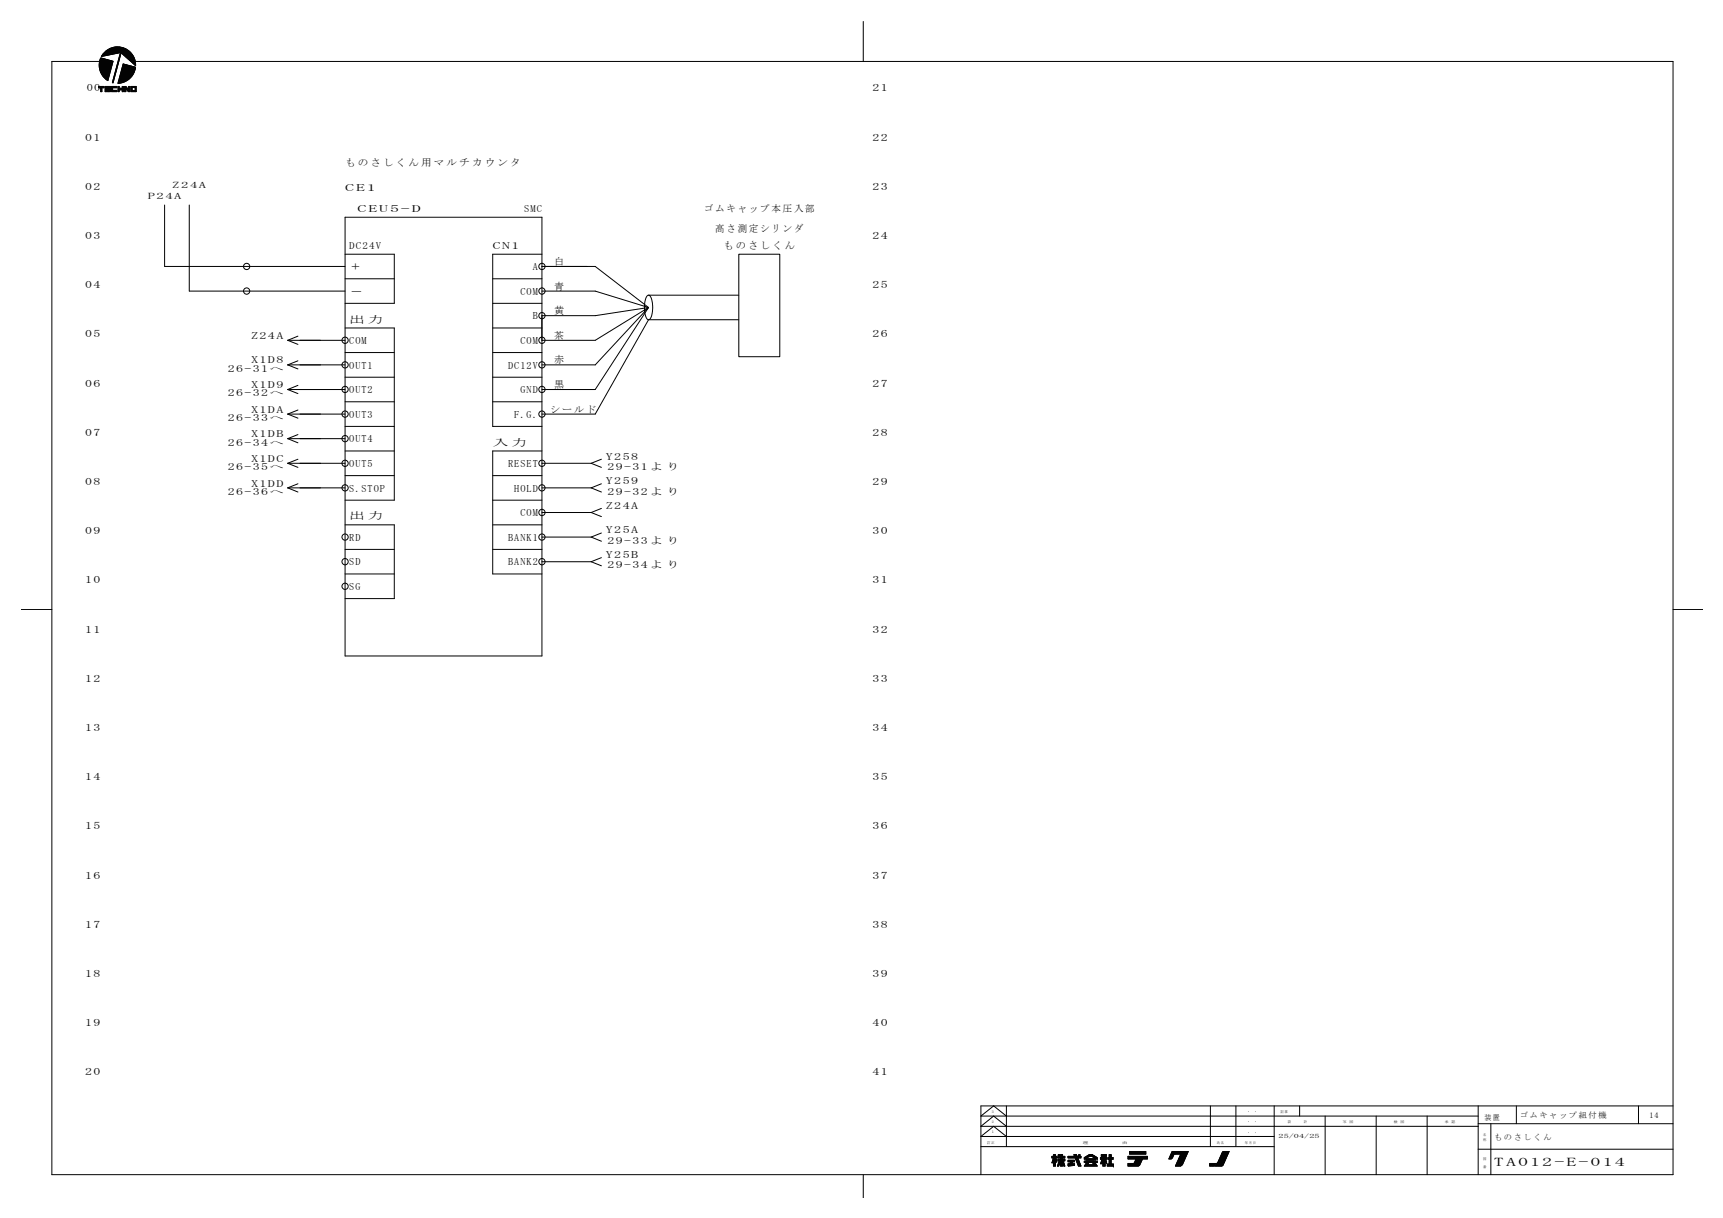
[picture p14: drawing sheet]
<svg xmlns="http://www.w3.org/2000/svg" width="420mm" height="297mm" viewBox="0 0 420 297" stroke-linecap="round" stroke-linejoin="round" font-family="sans-serif">
<defs><g id="words">
<g font-size="3">
<text x="85.7" y="66.1">+</text>
<text x="85.7" y="72.1">-</text>
</g>
<text font-size="2.9" x="364.3" y="284.4">TA0 12 -E -0 14</text>
<g font-size="2.5">
<text x="21.2" y="22.3">00</text>
<text x="212.8" y="22.3">21</text>
<text x="20.8" y="34.3">01</text>
<text x="212.8" y="34.3">22</text>
<text x="20.8" y="46.3">02</text>
<text x="212.8" y="46.3">23</text>
<text x="20.8" y="58.3">03</text>
<text x="212.8" y="58.3">24</text>
<text x="129.9" y="65.9">A</text>
<text x="176.4" y="60.6">も の さ し く ん</text>
<text x="20.8" y="70.3">04</text>
<text x="126.9" y="71.9">COM</text>
<text x="212.8" y="70.3">25</text>
<text x="129.9" y="77.9">B</text>
<text x="20.8" y="82.3">05</text>
<text x="85.2" y="83.9">COM</text>
<text x="126.9" y="83.9">COM</text>
<text x="212.8" y="82.3">26</text>
<text x="85.2" y="89.9">OUT1</text>
<text x="123.9" y="89.9">DC12V</text>
<text x="20.8" y="94.3">06</text>
<text x="85.2" y="95.9">OUT2</text>
<text x="126.9" y="95.9">GND</text>
<text x="212.8" y="94.3">27</text>
<text x="85.2" y="101.9">OUT3</text>
<text x="125.4" y="101.9">F.G.</text>
<text x="20.8" y="106.3">07</text>
<text x="85.2" y="107.9">OUT4</text>
<text x="212.8" y="106.3">28</text>
<text x="85.2" y="113.9">OUT5</text>
<text x="123.9" y="113.9">RESET</text>
<text x="20.8" y="118.3">08</text>
<text x="85.2" y="119.9">S.STOP</text>
<text x="125.4" y="119.9">HOLD</text>
<text x="212.8" y="118.3">29</text>
<text x="126.9" y="125.9">COM</text>
<text x="20.8" y="130.3">09</text>
<text x="85.2" y="131.9">RD</text>
<text x="123.9" y="131.9">BANK1</text>
<text x="212.8" y="130.3">30</text>
<text x="85.2" y="137.9">SD</text>
<text x="123.9" y="137.9">BANK2</text>
<text x="20.8" y="142.3">10</text>
<text x="85.2" y="143.9">SG</text>
<text x="212.8" y="142.3">31</text>
<text x="20.8" y="154.3">11</text>
<text x="212.8" y="154.3">32</text>
<text x="20.8" y="166.3">12</text>
<text x="212.8" y="166.3">33</text>
<text x="20.8" y="178.3">13</text>
<text x="212.8" y="178.3">34</text>
<text x="20.8" y="190.3">14</text>
<text x="212.8" y="190.3">35</text>
<text x="20.8" y="202.3">15</text>
<text x="212.8" y="202.3">36</text>
<text x="20.8" y="214.3">16</text>
<text x="212.8" y="214.3">37</text>
<text x="20.8" y="226.3">17</text>
<text x="212.8" y="226.3">38</text>
<text x="20.8" y="238.3">18</text>
<text x="212.8" y="238.3">39</text>
<text x="20.8" y="250.3">19</text>
<text x="212.8" y="250.3">40</text>
<text x="20.8" y="262.3">20</text>
<text x="212.8" y="262.3">41</text>
</g>
<g font-size="2.4">
<text x="84.2" y="40.6">も の さ し く ん 用 マ ル チ カ ウ ン タ</text>
<text x="84.2" y="46.6">C E 1</text>
<text x="87.2" y="51.6">C E U 5 - D</text>
<text x="127.8" y="51.6">SMC</text>
<text x="171.7" y="51.6">ゴ ム キ ャ ッ プ 本 圧 入 部</text>
<text x="174.4" y="56.7">高 さ 測 定 シ リ ン ダ</text>
<text x="85.2" y="60.7">DC24V</text>
<text x="120.2" y="60.7">CN1</text>
<text x="135.2" y="64.7">白</text>
<text x="135.2" y="70.7">青</text>
<text x="135.2" y="76.6">黄</text>
<text x="61.2" y="82.7">Z24A</text>
<text x="85.2" y="78.7">出 力</text>
<text x="135.2" y="82.7">茶</text>
<text x="61.2" y="88.6">X1D8</text>
<text x="135.2" y="88.6">赤</text>
<text x="55.6" y="90.7">26-31へ</text>
<text x="61.2" y="94.7">X1D9</text>
<text x="135.2" y="94.7">黒</text>
<text x="55.6" y="96.6">26-32へ</text>
<text x="61.2" y="100.6">X1DA</text>
<text x="134.2" y="100.6">シ ー ル ド</text>
<text x="55.6" y="102.7">26-33へ</text>
<text x="61.2" y="106.7">X1DB</text>
<text x="55.6" y="108.6">26-34へ</text>
<text x="61.2" y="112.6">X1DC</text>
<text x="120.2" y="108.6">入 力</text>
<text x="147.7" y="112.1">Y258</text>
<text x="55.6" y="114.7">26-35へ</text>
<text x="61.2" y="118.7">X1DD</text>
<text x="147.7" y="118.1">Y259</text>
<text x="148.2" y="114.7">29-31よ り</text>
<text x="55.6" y="120.6">26-36へ</text>
<text x="147.7" y="124.1">Z24A</text>
<text x="148.2" y="120.6">29-32よ り</text>
<text x="85.2" y="126.7">出 力</text>
<text x="147.7" y="130.1">Y25A</text>
<text x="147.7" y="136.1">Y25B</text>
<text x="148.2" y="132.7">29-33よ り</text>
<text x="148.2" y="138.6">29-34よ り</text>
</g>
<g font-size="2.2">
<text x="42" y="45.9">Z 24A</text>
<text x="36" y="48.6">P24A</text>
</g>
<g font-size="2">
<text x="370.6" y="272.5">ゴ ム キ ャ ッ プ 組 付 機</text>
<text x="402.2" y="272.5">14</text>
<text x="364.4" y="278">も の さ し く ん</text>
</g>
<text font-size="1.8" x="362" y="273.2">装置</text>
<text font-size="1.5" x="311.8" y="277.6">25/04/25</text>
<g font-size=".9">
<text x="241.7" y="273.9">２</text>
<text x="241.7" y="271.5">３</text>
<text x="312.3" y="271.5">記 事</text>
<text x="314.1" y="273.9">設 　 　 　 計</text>
<text x="240.8" y="278.9">訂 正</text>
<text x="241.7" y="276.4">１</text>
<text x="264.1" y="278.9">理</text>
<text x="273.7" y="278.9">由</text>
<text x="296.7" y="278.9">氏 名</text>
<text x="303.6" y="278.9">年 月 日</text>
<text x="361.6" y="278.3">称</text>
<text x="361.6" y="277.1">名</text>
<text x="361.6" y="284.8">番</text>
<text x="361.6" y="283">図</text>
</g>
<g font-size=".8">
<text x="304" y="273.9">・</text>
<text x="304" y="271.5">・</text>
<text x="305.7" y="273.9">・</text>
<text x="305.7" y="271.5">・</text>
<text x="327.4" y="273.9">写</text>
<text x="329.1" y="273.9">図</text>
<text x="339.9" y="273.9">検</text>
<text x="341.5" y="273.9">図</text>
<text x="352.3" y="273.9">承</text>
<text x="354" y="273.9">認</text>
<text x="304" y="276.4">・</text>
<text x="305.7" y="276.4">・</text>
</g>
</g></defs>
<g fill="none" stroke="#000" stroke-width=".24">
<path d="M24.5 14.2l3.1 .7-1.3 4.8a4.4 4.4 0 0 1-1.8-5.5zM24.6 14.1l-.1 .2M24.7 14.2l-.3 .3M24.8 14.2l-.4 .5M24.9 14.2l-.6 .6M25 14.2l-.7 .8h-11.7v271.5h395.4v-271.5h-374.9M25.1 14.3l-.9 .9M25.2 14.3l-1 1M25.3 14.3l-1.1 1.1M25.4 14.4l-1.2 1.2M25.5 14.4l-1.3 1.3M25.6 14.4l-1.4 1.4"/>
<path d="M25.7 14.4l-1.5 1.6M25.8 14.5l-1.6 1.6M25.9 14.5l-1.7 1.7M26 14.5l-1.8 1.8M26 12.3l-1 1M26.1 14.5l-1.9 1.9M26.2 14.6l-2 1.9M26.3 14.6l-2 2.1M26.3 19.6h.1M26.4 19.4l-.2 .2M26.4 14.6l-2.1 2.1M26.4 12l-1.6 1.6"/>
<path d="M26.4 19.3l-.3 .3M26.5 19.1l-.4 .4M26.5 18.9l-.5 .6M26.5 14.6l-2.2 2.3M26.6 18.8l-.7 .6M26.6 18.6l-.8 .7M26.6 14.7l-2.3 2.3M26.7 18.4l-.9 .9M26.7 11.9l-1.9 1.9M26.7 18.2l-1 1M26.7 14.7l-2.3 2.4M26.7 18.1l-1.1 1.1"/>
<path d="M26.8 17.9l-1.2 1.2M26.8 14.7l-2.4 2.5M26.8 17.7l-1.3 1.3M26.9 17.5l-1.4 1.5M26.9 11.8l-1.9 1.9M26.9 17.4l-1.5 1.5M26.9 14.8l-2.5 2.5M27 17.2l-1.7 1.7M27 14.8l-2.6 2.6M27 17l-1.7 1.8M27.1 16.9l-1.9 1.8M27.1 16.7l-1.9 1.9"/>
<path d="M27.1 14.8l-2.6 2.6M27.1 11.7l-2 2M27.1 16.5l-2 2.1M27.2 16.3l-2.2 2.2M27.2 14.8l-2.7 2.7M27.2 16.2l-2.2 2.2M27.3 16l-2.4 2.4M27.3 14.9l-2.8 2.7M27.3 11.6l-2 2.1M27.3 15.8l-2.4 2.5M27.4 15.7l-2.6 2.5M27.4 14.9l-2.8 2.8"/>
<path d="M27.4 15.5l-2.6 2.6M27.5 15.3l-2.7 2.7M27.5 11.6l-2.1 2M27.5 14.9l-2.9 2.9M27.5 15.2l-2.8 2.7M27.6 15l-2.9 2.9M27.6 20l-.2 .2M27.7 11.5l-2.1 2.1M27.7 19.8l-.3 .3M27.7 19.6l-.2 .3M27.8 19.5l-.3 .2M27.8 11.5l-2.1 2.1"/>
<path d="M27.8 19.3l-.2 .3M27.9 19.1l-.3 .3M27.9 18.9l-.2 .3M27.9 18.8l-.2 .2M27.9 11.5l-2 2M28 18.6l-.3 .3M28.1 18.4l-.3 .3M28.1 18.2l-.3 .3M28.1 11.5l-2 2M28.1 18.1l-.2 .3M28.2 17.9l-.3 .3M28.2 17.7l-.2 .3"/>
<path d="M28.2 11.5l-2 2M28.3 17.6l-.3 .2M28.3 17.4l-.2 .3M28.4 17.2l-.3 .3M28.4 11.4l-2 2M28.4 17l-.2 .3M28.5 16.9l-.3 .2M28.5 11.4l-2 2M28.5 16.7l-.3 .3M28.6 16.5l-.3 .3M28.6 16.4l-.3 .2M28.6 16.2l-.2 .3"/>
<path d="M28.6 11.4l-1.9 2M28.7 16l-.3 .3M28.8 15.9l-.3 .2M28.8 11.4l-2 1.9M28.8 15.7l-.3 .2M28.8 15.5l-.2 .3M28.9 15.3l-.3 .3M28.9 11.4l-1.9 1.9M28.9 15.2l-.3 .2M29 15l-.3 .3M29 11.5l-1.8 1.8M29 14.8l-.2 .3"/>
<path d="M29.1 14.6l-.3 .3M29.1 14.5l-.3 .2M29.1 11.5l-1.8 1.8M29.2 14.3l-.3 .3M29.2 14.1l-.3 .3M29.2 11.5l-1.7 1.7M29.2 14l-.2 .2M29.3 13.8l-.3 .3M29.3 13.6l-.2 .3M29.3 11.5l-1.7 1.7M29.4 13.4l-.3 .3M29.4 13.3l-.2 .2"/>
<path d="M29.4 11.5l-1.6 1.6M29.5 13.1l-.3 .3M29.5 12.9l3.6 3.1a4.4 4.4 0 0 0-3.3-4.4 4.4 4.4 0 0 0-5.1 2.2l4.7-1-2 7.4h.2M29.5 12.9l-.2 .3M29.5 12.9l-1.9 7.3M29.6 11.5l-1.7 1.6M29.6 11.6l-1.5 1.5M29.7 11.6l-1.4 1.5M29.9 11.6l-1.5 1.4M29.9 11.6l-1.3 1.4M30 11.7l-1.2 1.3M30.1 15.6l-.1 .1"/>
<path d="M30.1 11.7l-1.2 1.2M30.2 15.6l-.3 .3M30.2 11.7l-1.1 1.2M30.3 15.7l-.4 .4M30.3 11.8l-1.1 1.1M30.4 15.7l-.5 .5M30.4 11.8l-1.1 1M30.5 15.7l-.7 .7M30.5 11.8l-1.2 1.2M30.6 11.9l-1 1M30.6 15.7l-.8 .9M30.7 11.9l-1.1 1.1"/>
<path d="M30.7 15.8l-1 .9M30.7 12l-1 1M30.8 15.8l-1.1 1.1M30.8 12l-1.1 1.1M30.9 15.8l-1.3 1.3M30.9 12l-1.1 1.1M31 12.1l-1.1 1.1M31 15.9l-1.4 1.4M31.1 12.1l-1.1 1.2M31.1 15.9l-1.6 1.5M31.1 12.2l-1.1 1.1M31.2 15.9l-1.7 1.7"/>
<path d="M31.2 12.3l-1.1 1.1M31.3 12.3l-1.1 1.1M31.3 15.9l-1.9 1.9M31.4 12.4l-1.2 1.1M31.4 16l-2 1.9M31.4 12.4l-1.1 1.1M31.5 16l-2.2 2.1M31.5 12.5l-1.1 1.1M31.6 12.5l-1.2 1.2M31.6 16l-2.3 2.3M31.6 12.6l-1.1 1.1M31.7 16l-2.4 2.5"/>
<path d="M31.7 12.7l-1.1 1.1M31.8 12.7l-1.2 1.1M31.8 16.1l-2.6 2.5M31.8 12.8l-1.1 1.1M31.9 16.1l-2.7 2.7M31.9 12.8l-1.1 1.2M31.9 12.9l-1.1 1.1M32 13l-1.1 1.1M32 16.1l-2.9 2.9M32.1 13l-1.1 1.1M32.1 16.1l-3 3.1M32.1 13.1l-1.1 1.1"/>
<path d="M32.2 13.2l-1.1 1M32.2 16.2l-3.2 3.1M32.2 18.6l-.9 .8M32.2 13.3l-1 1M32.3 16.2l-3.3 3.3M32.3 13.3l-1.1 1.1M32.3 13.4l-1 1M32.4 16.2l-3.5 3.5M32.4 13.5l-1 1M32.5 18.2l-1.6 1.5M32.5 13.6l-1 1M32.5 16.3l-3.6 3.5"/>
<path d="M32.5 13.7l-.9 1M32.6 13.8l-1 .9M32.6 16.3l-3.8 3.7M32.6 17.9l-1.9 1.9M32.6 13.9l-.9 .9M32.6 13.9l-.8 .9M32.7 16.3l-3.9 3.9M32.7 14l-.9 .9M32.7 17.7l-2.3 2.3M32.7 14.1l-.8 .9M32.8 14.2l-.8 .8M32.8 16.3l-4 4"/>
<path d="M32.8 17.4l-2.6 2.6M32.8 14.3l-.8 .8M32.8 14.4l-.7 .7M32.9 17.3l-2.9 2.8M32.9 14.5l-.7 .7M32.9 16.4l-4 3.9M32.9 14.6l-.7 .7M32.9 14.7l-.6 .6M32.9 17.1l-3.1 3.1M32.9 14.8l-.5 .6M32.9 16.4l-2.9-.8-1.2 4.7M33 14.9l-.6 .5"/>
<path d="M33 16.9l-3.3 3.3M33 16.7l-3.5 3.5M33 15.1l-.4 .5M33 15l-.5 .5M33 16.6l-3.7 3.7M33 16.4l-3.8 3.9M33 15.2l-.4 .4M33.1 15.3l-.4 .4M33.1 15.4l-.3 .3M33.1 15.9l-.1 .1M33.1 15.5l-.3 .3M33.1 15.7l-.2 .2"/>
<path d="M33.1 15.8l-.1 .1M210.5 5.2v9.8M24.2 21.1l-.1 .1M24.3 21.1l-.2 .3M24.5 21.1l-.4 .3M24.6 21.1l-.3 .3M24.7 21.1l-.3 .3M24.8 22.2l-.1 .2M24.8 22.1l-.2 .3M24.8 22l-.2 .2M24.8 21.8l-.2 .3M24.8 21.7l-.2 .3"/>
<path d="M24.8 21.6l-.2 .2M24.8 21.5l-.2 .2M24.8 21.1l-.3 .3M25 21.1l-.4 .4M25.1 21.1l-.5 .5M25.2 21.1l-.3 .3M25.3 21.1v.3h-.5v1h-.2M25.3 21.1h-1.2v.3h.5v1M25.3 21.3v.1M25.3 21.2l-.2 .2M25.3 21.1l-.3 .3M25.6 22.4h1.3"/>
<path d="M25.6 21.1v1.3M25.6 21.1h1.3M25.7 21.1h-.1M25.8 21.1l-.2 .1M25.9 21.1l-.3 .3M26 22l-.4 .4M26 21.5l-.4 .3M26 21.4l-.4 .3M26 22.1l-.2 .3M26 21.1l-.4 .4M26 21.6l-.4 .4M26.2 22.1l-.3 .3"/>
<path d="M26.2 21.1l-.6 .5M26.2 21.6l-.6 .5M26.3 21.1l-.3 .3M26.3 22.1l-.3 .3M26.3 21.6l-.7 .6M26.4 22.1l-.3 .3M26.4 21.1l-.3 .3M26.4 21.6l-.3 .3M26.5 22.1l-.2 .3M26.5 21.1l-.2 .3M26.6 21.6l-.3 .3M26.7 22.1l-.3 .3"/>
<path d="M26.7 21.6l-.3 .3M26.7 21.1l-.3 .3M26.8 22.1l-.3 .3M26.8 21.1l-.3 .3M26.8 21.6l-.3 .3M26.9 22.3v.1M26.9 22.2l-.1 .2M26.9 21.9h-.9v.2h.9M26.9 22.1l-.2 .3M26.9 21.1v.3M26.9 21.6v.3M26.9 22.1v.3"/>
<path d="M26.9 21.7l-.1 .2M26.9 21.3v.1M26.9 21.2l-.1 .2M26.9 21.1l-.3 .3M26.9 21.4h-.9v.2h.9M26.9 21.8v.1M26.9 21.6l-.3 .3M27.2 21.1h1.3M27.2 21.1v1.3M27.2 21.1h.1M27.4 21.1l-.2 .1M27.5 22l-.3 .2"/>
<path d="M27.5 21.8l-.3 .3M27.5 21.7l-.3 .3M27.5 21.6l-.3 .2M27.5 21.5l-.3 .2M27.5 21.1l-.3 .3M27.5 22l-.3 .4M27.6 20.1l-.1 .1M27.6 21.1l-.4 .4M27.7 22l-.4 .4M27.7 21.1l-.5 .5M27.8 22l-.3 .4M27.9 21.1l-.4 .3"/>
<path d="M27.9 22l-.3 .4M28 21.1l-.3 .3M28 22l-.3 .4M28.1 21.1l-.3 .3M28.2 22l-.4 .4M28.2 21.1l-.3 .3M28.3 22l-.3 .4M28.4 21.1l-.4 .3M28.4 22l-.3 .4M28.5 21.1v.3h-1v.6h1v.4h-1.3M28.5 22.2l-.1 .2M28.5 22.1l-.3 .3"/>
<path d="M28.5 21.3l-.1 .1M28.5 21.2l-.2 .2M28.5 21.1l-.3 .3M28.8 22.4h.3v-.5h.7v.5M28.8 21.1h.3M28.8 21.1v1.3M28.8 21.1h.1M28.9 21.1l-.1 .1M29.1 20.3l3.9-3.9a4.4 4.4 0 0 1-4.2 3.9M29.1 22.2l-.2 .2M29.1 22.1l-.3 .3M29.1 21.1l-.3 .3"/>
<path d="M29.1 22l-.3 .2M29.1 21.1v.4h.7v-.4h.3M29.1 21.5l-.3 .2M29.1 21.4l-.3 .2M29.1 21.2l-.3 .3M29.1 21.5l-.3 .3M29.2 21.5l-.4 .5M29.4 21.5l-.6 .6M29.5 21.5l-.4 .4M29.6 21.5l-.4 .4M29.7 21.5l-.3 .4M29.8 22.4h.3"/>
<path d="M29.9 21.1l-.1 .1M30.1 21.1v1.3M30.1 22.3l-.1 .1M30.1 21.2l-.3 .3M30.1 22.2l-.2 .2M30.1 21.1l-.3 .2M30.1 22.1l-.3 .3M30.1 22l-.3 .2M30.1 21.8l-.3 .3M30.1 21.7l-.3 .3M30.1 21.6l-.4 .3M30.1 21.5l-.5 .4"/>
<path d="M30.1 21.3l-.6 .6M30.4 22.4h.3v-.8l.6 .8h.3M30.4 21.1v1.3M30.4 21.1h.3M30.4 21.1h.1M30.5 21.1l-.1 .1M30.6 21.1l-.2 .3M30.7 22.3l-.1 .1M30.7 22.2l-.2 .2M30.7 22l-.3 .4M30.7 21.9l-.3 .3M30.7 21.8l-.3 .3"/>
<path d="M30.7 21.7l-.3 .3M30.7 21.1l.6 .8v-.8h.3M30.7 21.1l-.3 .4M30.8 21.2l-.4 .4M30.8 21.3l-.4 .4M30.9 21.3l-.5 .5M30.9 21.4l-.2 .2M31 21.5l-.2 .2M31.1 21.5l-.3 .3M31.1 21.6l-.2 .2M31.2 21.7l-.2 .2M31.2 21.8l-.2 .2"/>
<path d="M31.4 21.1h-.1M31.5 21.1l-.2 .2M31.6 21.1v1.3M31.6 22.3v.1M31.6 21.3l-.3 .4M31.6 22.2l-.1 .2M31.6 21.2l-.3 .3M31.6 22.1l-.2 .3M31.6 21.1l-.3 .3M31.6 22l-.3 .3M31.6 21.8l-.4 .4M31.6 21.5l-.5 .5"/>
<path d="M31.6 21.7l-.4 .5M31.6 21.6l-.5 .5M31.9 21.1h1.3M31.9 21.1v1.3M32 21.1h-.1M32.1 21.1l-.2 .1M32.2 22.1l-.3 .3M32.2 22.1h.8M32.2 21.5l-.3 .2M32.2 22l-.3 .2M32.2 21.8l-.3 .3M32.2 21.7l-.3 .3"/>
<path d="M32.2 21.6l-.3 .2M32.2 21.4l-.3 .2M32.2 21.3h.8M32.2 21.3v.8M32.2 21.1l-.3 .3M32.3 22.1l-.2 .3M32.3 21.1l-.4 .4M32.5 22.1l-.3 .3M32.5 21.1l-.3 .2M32.6 22.1l-.3 .3M32.6 21.1l-.3 .2M32.7 22.1l-.3 .3"/>
<path d="M32.7 21.1l-.2 .2M32.8 22.1l-.2 .3M32.8 21.1l-.2 .2M32.9 22.1l-.2 .3M33 21.3v.8M33 21.1l-.3 .2M33.1 21.1l-.3 .2M33.2 21.1v1.3h-1.3M33.2 22.2l-.1 .2M33.2 22.1l-.3 .3M33.2 22l-.4 .4M33.2 21.8l-.2 .3"/>
<path d="M33.2 21.7l-.2 .3M33.2 21.6l-.2 .2M33.2 21.5l-.2 .2M33.2 21.3l-.2 .3M33.2 21.2l-.2 .3M33.2 21.1l-.2 .2M40.1 50v15h44M46.2 50v21h37.9M84.1 53h48.1v107h-48.1zM84.1 62h12v12h-12M84.1 68h12M84.1 80h12v42h-12"/>
<path d="M120.2 68h12M120.2 74h12M120.2 80h12M132.2 65h12.9l13 10M132.2 71h12.9l13 4M132.2 62h-12v42h12M157.8 72.2l.1-.1a.72 .72 0 0 1 1 .8 6.4 6.4 0 0 1-.5 5l-.3 .1a3.1 3.1 0 0 1-.9-3l.1-1.5zM158.1 75l-13 2h-12.9M158.1 75l-13 8h-12.9M158.1 75l-13 14h-12.9M158.1 75l-13 20h-12.9M158.1 72h22.1"/>
<path d="M180.2 62h9.9v25h-9.9zM180.2 78h-22.1l-13 23h-12.9M70.2 83h13.9M70.2 89h13.9M70.2 95h13.9M70.2 89l2.5 1M70.2 95l2.5 1M70.2 83l2.5 1M72.7 88l-2.5 1M72.7 94l-2.5 1M72.7 100l-2.5 1M72.7 82l-2.5 1"/>
<path d="M84.1 86h12M84.1 92h12M84.1 98h12M120.2 86h12M120.2 92h12M120.2 98h12M70.2 113h13.9M70.2 119h13.9M70.2 101h13.9M70.2 107h13.9M70.2 101l2.5 1M70.2 107l2.5 1"/>
<path d="M70.2 113l2.5 1M70.2 119l2.5 1M72.7 106l-2.5 1M72.7 112l-2.5 1M72.7 118l-2.5 1M84.1 104h12M84.1 110h12M84.1 116h12M120.2 116h12M132.2 113h12M132.2 119h12M132.2 110h-12v30h12"/>
<path d="M144.2 113l2.5 1M144.2 119l2.5 1M146.7 112l-2.5 1M146.7 118l-2.5 1M84.1 128h12v18h-12M84.1 134h12M84.1 140h12M120.2 122h12M120.2 128h12M120.2 134h12M132.2 125h12M132.2 131h12"/>
<path d="M132.2 137h12M144.2 125l2.5 1M144.2 131l2.5 1M144.2 137l2.5 1M146.7 124l-2.5 1M146.7 130l-2.5 1M146.7 136l-2.5 1M5.1 148.6h7.5M408 148.6h7.2M239.2 279.6h71.5M245.4 269.7v9.9M245.4 277.2l-3.1-2.5-3.1 2.5h71.5"/>
<path d="M245.4 274.7l-3.1-2.5-3.1 2.5h121.3M245.4 272.2l-3.1-2.5-3.1 2.5h121.3M295.2 269.7v9.9M301.4 269.7v9.9M310.7 269.7v16.8M316.9 269.7v2.5M323.1 272.2v14.3M335.6 272.2v14.3M348 272.2v14.3M360.5 269.7v16.8M360.5 274h47.5M363.5 274v12.5"/>
<path d="M369.8 269.7v4.3M399.6 269.7v4.3M408 269.7h-168.8v16.8M210.5 286.5v5.5M256.5 282.4h.4l-.4 1.2M256.6 282l-.1 .1M256.7 282l-.2 .2M256.8 283.4l-.2 .2M256.8 282l-.3 .3M257 281.6l-.1 .1M257.1 281.6l-.2 .2M257.2 281.6l-.3 .3"/>
<path d="M257.4 281.6v.4h.3M257.4 284.2l-.2 .2M257.4 284.1l-.3 .3M257.4 284l-.4 .4M257.4 283.8l-.5 .5M257.4 283.7l-.5 .5M257.4 283.6l-.5 .5M257.4 283.5l-.5 .4M257.4 283.3l-.5 .5M257.4 283.2l-.5 .5M257.4 281.6h-.5v.4h-.4v.4M257.4 283.1l-.5 .5"/>
<path d="M257.4 281.9l-.5 .5M257.4 281.8l-.6 .6M257.4 281.7l-.7 .7M257.4 281.6l-.9 .8M257.4 282.4l-.8 .8M257.4 282.5l-.8 .9M257.5 282l-.7 .6M257.5 282.6l-1 1M257.5 282.7l-.6 .6M257.6 282l-.8 .8M257.6 282.7l-.7 .7M257.7 282.8l-.3 .3"/>
<path d="M257.7 283.4h.1M257.7 283.4l-.3-.4v1.4h-.5v-1.2l-.2 .4h-.2M257.7 283.1l-.1 .2M257.7 283.3h-.1M257.7 282.9l-.2 .2M257.7 283l-.2 .2M257.7 282v.4h-.3l.3 .5M257.7 282.9v.5M257.7 282.3l-.2 .1M257.7 282.1l-.3 .3M257.7 282l-1 1M258 283.1h.3l-.5 1.3h.4l.4-.9v.9h.5v-.8l.3 .8h.3"/>
<path d="M258 282.7h.1M258.1 281.6v.1M258.1 282.7l-.1 .2M258.2 284.3l-.1 .1M258.2 281.6l-.2 .2M258.3 282.7l-.3 .3M258.3 284l-.3 .4M258.4 281.6l-.4 .4M258.4 282.7l-.4 .4M258.4 281.9l-.4 .5M258.4 281.8l-.5 .5M258.5 281.6l-.5 .5"/>
<path d="M258.5 282l-.4 .4M258.5 283.7l-.6 .7M258.5 282.7l-.4 .4M258.6 282l-.4 .4M258.6 282v-.4h.5v.4M258.6 282.4v.3h-.6v.4M258.6 282h-.2l.1-.4h-.4l-.2 .8h.7M258.8 281.6l-.2 .1M258.9 281.6l-.3 .3M259 281.6l-.4 .4M259.1 284.3l-.1 .1M259.1 282.5l-.9 .9"/>
<path d="M259.1 284.1l-.2 .3M259.1 284l-.3 .4M259.1 283.9l-.5 .5M259.1 283.8l-.5 .4M259.1 282l-.5 .5M259.1 282.6l-1 1M259.1 282h.6M259.1 281.9l-.5 .5M259.1 281.7l-.6 .7M259.1 281.6l-.8 .8M259.2 282.7l-1.1 1.1M259.2 282l-.6 .6"/>
<path d="M259.3 282.7l-1.3 1.3M259.3 283.2l-.7 .7M259.3 283.3l-.7 .7M259.3 283.4l-.7 .7M259.4 282l-1.1 1.1M259.4 283.5l-.2 .2M259.4 283.6l-.2 .2M259.4 282.7l-1.5 1.5M259.4 283.7l-.2 .2M259.5 283.8l-.2 .2M259.5 282l-1.2 1.2M259.5 283.9l-.2 .2"/>
<path d="M259.5 284l-.2 .2M259.5 282.7l-.9 .9M259.6 284.1l-.2 .1M259.6 284.1l-.2 .2M259.6 284.2l-.1 .2M259.6 282l-.4 .4M259.7 284.3l-.1 .1M259.7 282.8l-.3 .3M259.7 282.7l-1.1 1M259.7 283.1h-.1M259.7 282v.4h-.6v.3h.6M259.7 283.1h-.4l.4 1.3"/>
<path d="M259.7 283l-.2 .1M259.7 282.7v.4M259.7 282.3l-.1 .1M259.7 282.2l-.2 .2M259.7 282.1l-.4 .3M260.4 282v.4h1.8l.8 2h.6l-.8-2h.8v-.4M260.4 284.2l.1 .2M260.4 282h1.6M260.5 282h-.1M260.6 283.8l-.2 .1M260.6 283l-.2 .1M260.6 282l-.2 .2"/>
<path d="M260.7 283.8l-.3 .3M260.7 283l-.3 .2M260.8 282l-.4 .3M260.8 283l-.4 .3M260.8 283.8l-.4 .4M260.9 282l-.4 .4M261 283.8l-.5 .5M261 283l-.4 .3M261 283.8h-.6v.4M261 283.8v-.5h-.6v-.3h1.6v.3h-.5v.5M261 282l-.4 .4M261.1 283l-.4 .3"/>
<path d="M261.1 282l-.4 .4M261.2 283l-.4 .3M261.2 282l-.3 .4M261.3 283l-.4 .3M261.4 282l-.4 .4M261.4 283l-.4 .4M261.5 283.8h.5v.4l-1.5 .2M261.5 283.8l-.5 .5M261.5 283.7l-.7 .6M261.5 283.5l-.8 .9M261.5 283.4l-1 1M261.5 282l-.4 .4"/>
<path d="M261.6 283l-.6 .5M261.6 283.8l-.5 .5M261.6 282l-.4 .4M261.7 283l-.7 .6M261.7 283.8l-.5 .5M261.8 282l-.4 .4M261.8 283l-.8 .8M261.8 283.8l-.4 .5M261.9 282l-.4 .4M261.9 281.6h.6l.1 .4h.4v-.4h.4v.4M261.9 281.6l.1 .4M261.9 281.6h.1"/>
<path d="M261.9 283.8l-.4 .5M261.9 283l-.4 .3M262 282l-.4 .4M262 284.1l-.1 .1M262 284l-.2 .2M262 283.9l-.3 .3M262 283.2l-.1 .1M262 283.1l-.2 .2M262 283l-.3 .3M262 281.6l-.1 .1M262.2 281.6l-.3 .2M262.3 281.6l-.3 .3"/>
<path d="M262.4 281.6l-.4 .4M262.5 281.6l-.8 .8M262.5 281.7l-.6 .7M262.6 281.8l-.6 .6M262.6 281.9l-.5 .5M262.6 282l-.4 .4M262.8 282l-.6 .5M262.9 282.5l-.5 .5M262.9 282l-.6 .6M262.9 282.6l-.4 .5M262.9 282.7l-.4 .4M263 282.8l-.5 .4"/>
<path d="M263 282.9l-.4 .4M263 283l-.4 .4M263.1 283.1l-.5 .4M263.1 283.1l-.4 .5M263.2 283.2l-.5 .5M263.2 281.6l-.2 .1M263.2 283.3l-.4 .5M263.2 283.4l-.4 .5M263.3 283.5l-.5 .5M263.3 281.6l-.3 .2M263.3 283.6l-.5 .5M263.3 283.7l-.4 .4"/>
<path d="M263.4 283.8l-.5 .4M263.4 281.9l-1 1M263.4 282h.2M263.4 281.6l-1.1 1.1M263.4 281.8l-1.1 1M263.4 282l-.4 .4M263.4 283.9l-.4 .4M263.5 284l-.5 .4M263.5 284.1l-.3 .3M263.5 284.1l-.2 .3M263.5 282l-.4 .4M263.6 284.2l-.2 .2"/>
<path d="M263.6 284.3l-.1 .1M263.6 282.3l-.1 .1M263.6 282.2l-.2 .2M263.6 282l-.4 .4M264.4 283.2h3.2v.3h-.6l.6 .9h-3.2l.6-.9h-.6zM264.4 282.3l1.2-.7h.8l1.2 .7M264.4 283.2h.1M264.5 282.3h-.1M264.6 283.2l-.2 .1M264.7 283.2l-.3 .3M264.8 283.2l-.3 .3M264.8 282.1l-.4 .4"/>
<path d="M264.9 282.6l-.1 .1M264.9 283.2l-.3 .3M265 282.6l-.2 .2M265.1 283.2l-.4 .3M265.1 282.6l-.3 .3M265.1 281.9l-.7 .7M265.2 284.1l-.3 .3M265.2 283.2l-.3 .3M265.2 282.6l-.3 .3M265.3 283.2l-.3 .3M265.3 284.1l-.3 .3M265.4 282.6l-.3 .3"/>
<path d="M265.4 283.7l-.6 .7M265.4 284.1l-.3 .3M265.4 281.7l-1 1M265.4 283.2l-.7 .7M265.5 282.6l-.3 .3M265.6 284.1l-.4 .3M265.6 283.5h.8l.4 .6h-1.6zM265.6 283.2l-1.2 1.1M265.6 282.6l-.3 .3M265.7 281.6l-1 .9M265.7 284.1l-.3 .3M265.7 283.2l-1.2 1.2"/>
<path d="M265.7 282l-1.3 .7v-.4M265.7 282h.5M265.8 282.6l-.4 .3M265.8 281.6l-.8 .8M265.8 284.1l-.3 .3M265.8 283.2l-1.2 1.2M265.9 282.6l-.3 .3M265.9 281.6l-.7 .7M265.9 284.1l-.3 .3M265.9 283.2l-.3 .3M266 282.6l-.3 .3M266 281.6l-.5 .5"/>
<path d="M266.1 284.1l-.3 .3M266.1 283.2l-.4 .3M266.1 282.6l-.3 .3M266.2 281.6l-.4 .4M266.2 284.1l-.3 .3M266.2 283.2l-.3 .3M266.2 282l1.4 .7M266.2 282.6l-.3 .3M266.3 281.6l-.4 .4M266.3 283.2l-.3 .3M266.3 284.1l-.3 .3M266.4 282.6l-.3 .3"/>
<path d="M266.4 281.6l-.4 .4M266.4 283.2l-.3 .3M266.5 284.1l-.4 .3M266.5 281.7l-.4 .3M266.5 282.6l-.3 .3M266.5 281.7l-.3 .3M266.6 283.2l-.4 .3M266.6 284.1l-.3 .3M266.6 282.6l-.3 .3M266.6 281.8l-.3 .3M266.7 283.2l-.3 .3M266.7 281.8l-.3 .3"/>
<path d="M266.8 282.6l-.4 .3M266.8 281.9l-.3 .2M266.8 283.2l-.4 .4M266.9 281.9l-.3 .3M266.9 282.6l-.3 .3M266.9 283.2l-.4 .4M267 282.6l-.3 .3M267 282l-.3 .3M267 283.6l-.3 .4M267.1 283.2l-.6 .5M267.1 282l-.3 .3M267.1 283.7l-.7 .7"/>
<path d="M267.1 282.6l-.3 .3M267.2 282.8l-.1 .1M267.2 283.7l-.7 .7M267.2 282.6v.3h-2.4M267.2 282.6h-2.4v.3M267.2 282.7l-.3 .2M267.2 282.1l-.3 .3M267.2 283.2l-.6 .6M267.2 283.8l-.6 .6M267.2 283.9l-.4 .5M267.3 282.1l-.3 .3M267.3 284l-.4 .4"/>
<path d="M267.3 283.2l-.7 .7M267.3 284l-.3 .4M267.3 282.2l-.2 .2M267.4 284.1l-.2 .3M267.4 282.2l-.2 .3M267.5 284.2l-.2 .2M267.5 283.2l-.4 .3M267.5 284.3l-.1 .1M267.5 282.3l-.3 .2M267.5 284.3v.1M267.6 282.7h.1M267.6 283.2l-.3 .3"/>
<path d="M267.6 282.3l-.3 .3M267.6 283.3l-.2 .2M267.6 283.4l-.1 .1M267.6 282.3v.4M267.6 282.6l-.1 .1M267.6 282.5l-.2 .1M268.3 283.8h.4l.2-.3v.9h.6M268.3 282.7h.5l-.5 1.1M268.3 282.3h1.5M268.3 282.3v.4M268.4 282.3h-.1M268.5 282.3l-.2 .2"/>
<path d="M268.6 281.6h1.2v.4h-1.2zM268.6 282.3l-.3 .3M268.6 281.6v.1M268.7 282.3l-.4 .4M268.7 281.6l-.1 .2M268.9 282.3l-.4 .4M268.9 281.6l-.3 .3M269 282.3l-.4 .4M269 281.6l-.4 .4M269.1 281.6l-.4 .4M269.1 282.3l-.4 .4M269.2 282.3l-.5 .5"/>
<path d="M269.2 281.6l-.4 .4M269.4 282.3l-.7 .7M269.4 281.6l-.4 .4M269.5 284.3v.1M269.5 284.2l-.2 .2M269.5 284.1l-.3 .3M269.5 284l-.4 .4M269.5 283.8l-.5 .6M269.5 283.7l-.6 .5M269.5 283.6l-.6 .5M269.5 283.4l-.6 .6M269.5 282.3l-.9 .9"/>
<path d="M269.5 281.6l-.4 .4M269.5 282.8l-1 1M269.6 282.9l-1 .9M269.6 282.3l-1.1 1.1M269.6 282.9l-.7 .7M269.6 281.6l-.4 .4M269.7 283l-.8 .8M269.7 283.1l-.8 .8M269.7 282.3l-1.3 1.4M269.7 281.6l-.3 .4M269.8 283.2l-.3 .2M269.8 281.9l-.1 .1"/>
<path d="M269.8 281.8l-.2 .2M269.8 281.7l-.3 .3M269.8 283.2l-.2 .3M269.8 283.3v.4l-.3-.4v1.1M269.8 282.3v.4h-.3l.3 .6M269.8 283.3l-.1 .2M269.8 283.6v.1M269.8 283.5l-.1 .1M269.8 282.6l-.1 .1M269.8 282.5l-.2 .2M269.8 282.3l-1.4 1.5M269.9 282.7h-.1"/>
<path d="M270.1 283.9l-.1 .1M270.2 282.7h.3v1.2M270.2 283.9l-.2 .2M270.3 282.3l-.1 .1M270.4 283.9l-.4 .3M270.4 282.3l-.2 .3M270.5 283.9h-.5v.5h1.5M270.5 283.9l-.5 .5M270.5 281.6v.7h-.3v.4M270.5 281.6h.5v.7M270.5 281.6h.1M270.6 281.6l-.1 .1"/>
<path d="M270.8 281.6l-.3 .3M270.9 281.6l-.4 .4M271 283.9h.5v.5M271 283.9l-.5 .5M271 283.8l-.6 .6M271 282.2l-.6 .5M271 283.7l-.8 .7M271 283.5l-.9 .9M271 283.4l-.5 .5M271 283.3l-.5 .5M271 283.2l-.5 .4M271 283l-.5 .5"/>
<path d="M271 282.9l-.5 .5M271 282.8l-.5 .5M271 282.3h.4M271 282.3l-.5 .5M271 282l-.7 .7M271 281.9l-.8 .8M271 281.8l-.5 .5M271 281.7l-.5 .4M271 282.3l-.5 .6M271.1 283.9l-.5 .5M271.2 282.3l-.7 .7M271.2 283.9l-.4 .5"/>
<path d="M271.3 282.3l-.8 .8M271.3 283.9l-.4 .5M271.4 282.7h-.4v1.2M271.4 282.7h.1M271.4 282.6l-.1 .1M271.4 282.4l-.2 .3M271.4 282.3l-.4 .4M271.4 282.3v.4M271.5 283.9l-.5 .5M271.5 284.4h.1M271.5 284.2l-.1 .2M271.5 284.1l-.2 .3"/>
<path d="M271.5 284l-.4 .4M275.1 282h4.7v.6h-1.2l-.7 1.5-.4 .3M275.1 282.6h1.9l-.6 1.1M275.1 282v.6M275.1 282h.1M275.1 283.7v.1M275.2 282l-.1 .2M275.2 283.7l-.1 .2M275.3 282l-.2 .3M275.4 283.7l-.3 .3M275.5 282l-.4 .4M275.5 283.7l-.4 .5"/>
<path d="M275.5 280.8h.1M275.6 282l-.5 .5M275.6 283.7l-.5 .6M275.6 280.8l-.1 .2M275.7 282l-.6 .6M275.7 280.8l-.2 .3M275.7 283.7l-.6 .7M275.9 282l-.7 .6M275.9 283.7l-.7 .7M275.9 280.8l-.4 .4M276 282l-.7 .6M276 280.8l-.5 .5"/>
<path d="M276 283.7l-.6 .7M276.1 282l-.6 .6M276.1 280.8l-.6 .7M276.1 283.7l-.6 .7M276.2 283.7l-.6 .7M276.2 282l-.6 .6M276.2 280.8l-.6 .7M276.4 282l-.7 .6M276.4 280.8l-.7 .7M276.4 283.7h-1.3v.7h2.4l.6-.6M276.4 283.7l-.7 .7M276.5 282l-.6 .6"/>
<path d="M276.5 280.8l-.6 .7M276.6 282l-.6 .6M276.6 280.8l-.6 .7M276.7 282l-.6 .6M276.7 280.8l-.6 .7M276.8 282l-.6 .6M276.9 280.8l-.7 .7M277 282l-.7 .6M277 280.8l-.6 .7M277.1 282l-.6 .6M277.1 280.8l-.6 .7M277.2 282l-.6 .6"/>
<path d="M277.3 280.8l-.7 .7M277.4 282l-.7 .6M277.4 280.8l-.7 .7M277.5 282l-.7 .6M277.5 280.8l-.6 .7M277.6 282l-.6 .6M277.6 280.8l-.6 .7M277.7 282l-.7 .7M277.7 280.8l-.6 .7M277.9 282l-1 1M277.9 280.8l-.7 .7M278 284l-.3 .4"/>
<path d="M278 280.8l-.6 .7M278 282l-1.2 1.2M278.1 282l-1.4 1.4M278.1 280.8l-.6 .7M278.2 283.5l-.8 .9M278.2 282l-2.3 2.4M278.2 280.8l-.6 .7M278.3 283.3l-1 1.1M278.4 280.8l-.7 .7M278.4 282l-2.4 2.4M278.4 283.1l-1.3 1.3M278.5 282l-2.4 2.4"/>
<path d="M278.5 280.8l-.6 .7M278.5 282.9l-1.5 1.5M278.6 282l-2.4 2.4M278.6 280.8l-.6 .7M278.7 282l-2.3 2.4M278.8 280.8l-.7 .7M278.9 282l-2.4 2.4M278.9 280.8l-.7 .7M279 282l-2.4 2.4M279 280.8l-.6 .7M279.1 282l-2.4 2.4M279.1 280.8l-.6 .7"/>
<path d="M279.2 282l-2.3 2.4M279.3 280.8l-.7 .7M279.4 282l-.7 .6M279.4 280.8l-.6 .7M279.4 281.4v.1M279.4 281.2l-.3 .3M279.4 281l-.4 .5M279.4 280.8h-3.9v.7h3.9M279.4 280.8v.7M279.4 281.3l-.2 .2M279.4 280.9l-.5 .6M279.5 282l-.6 .6"/>
<path d="M279.6 282l-.6 .6M279.7 282l-.6 .6M279.8 282.6h-.1M279.8 282.4l-.2 .2M279.8 282.3l-.3 .3M279.8 282.2l-.4 .4M279.8 282.1l-.6 .5M285.9 282.4l-.4 .2h-.5l.8-1.8h4l-1.5 3.2M285.9 280.8l-.1 .2M286 282.3l-.4 .3M286 280.8l-.3 .4M286.1 282l-.6 .6"/>
<path d="M286.2 281.8l-.9 .8M286.2 280.8l-.7 .6M286.2 281.6l-1 1M286.3 280.8l-.8 .8M286.4 280.8l-1 1.1M286.5 280.8l-1.2 1.3M286.7 280.8l-1.5 1.5M286.8 280.8l-1.7 1.7M286.9 280.8l-1.8 1.8M287 280.8l-.6 .7M287.2 280.8l-.7 .7M287.3 280.8l-.7 .7"/>
<path d="M287.4 280.8l-.6 .7M287.5 280.8l-.6 .7M287.7 280.8l-.7 .7M287.8 280.8l-.6 .7M287.9 280.8l-.6 .7M287.9 281.5l-1.3 2.9h1.2M287.9 281.5h-1.6l-.4 .9M288 280.8l-.6 .7M288.2 280.8l-.7 .7M288.3 280.8l-.6 .7M288.3 284l-.5 .4M288.4 283.8l-.5 .6"/>
<path d="M288.4 280.8l-.6 .7M288.5 283.6l-.8 .8M288.6 280.8l-.7 .7M288.6 283.4l-1 1M288.7 280.8l-.8 .8M288.7 283.1l-1.2 1.3M288.8 280.8l-1.1 1.1M288.8 282.9l-1.4 1.5M288.9 282.7l-1.6 1.7M288.9 280.8l-1.3 1.3M289 282.5l-1.9 1.9M289 280.8l-1.5 1.5"/>
<path d="M289.1 282.2l-2.1 2.2M289.2 280.8l-1.7 1.8M289.2 282l-2.3 2.4M289.3 280.8l-2 2M289.3 281.8l-2.5 2.6M289.4 280.8l-2.2 2.2M289.4 281.6l-2.8 2.8M289.5 281.3l-2.8 2.8M289.5 280.8l-2.4 2.4M289.6 281.1l-2.8 2.8M289.7 280.8l-2.7 2.6M289.7 280.9l-2.8 2.8"/>
<path d="M295.1 283.7l-.1 .1M295.2 283.7l-.2 .3M295.3 283.7l-.3 .4M295.5 283.7l-.5 .5M295.6 283.7l-.6 .6M295.7 283.7l-.6 .7M295.8 283.7l-.6 .7M296 284.4l.6-.7h-1.6v.7h2.9M296 283.7l-.7 .7M296.1 283.7l-.6 .7M296.2 283.7l-.6 .7M296.3 283.7l-.6 .7"/>
<path d="M296.5 283.7l-.7 .7M297 283.5l-.4 .2M297 283.5l1.1-2.6 1.6-.1-1.4 3.3M298.2 280.9l-.1 .1M298.2 284.1l-.3 .3M298.3 284l-.3 .4M298.4 280.8l-.4 .4M298.4 283.8l-.6 .6M298.5 283.6l-.8 .8M298.5 280.8l-.6 .7M298.6 283.4l-1 1M298.7 280.8l-.9 .9"/>
<path d="M298.7 283.1l-1.2 1.3M298.8 280.8l-1.1 1.1M298.8 282.9l-1.5 1.5M298.9 282.7l-1.7 1.7M298.9 280.8l-1.3 1.3M299 282.5l-1.9 1.9M299 280.8l-1.5 1.6M299.1 282.2l-2.1 2.2M299.1 280.8l-1.7 1.8M299.2 282l-2.3 2.4M299.3 280.8l-2 2M299.3 281.8l-2.6 2.6"/>
<path d="M299.4 280.8l-2.2 2.2M299.4 281.6l-2.8 2.8M299.5 281.3l-3 3.1M299.5 280.8l-2.4 2.5M299.6 281.1l-3.3 3.3M299.6 280.8l-2.6 2.7M299.7 280.9l-3.5 3.5M360.5 280.3h47.5"/>
<circle cx="60.1" cy="71" r=".76"/>
<circle cx="60.1" cy="65" r=".76"/>
<circle cx="132.2" cy="71" r=".76"/>
<circle cx="132.2" cy="77" r=".76"/>
<circle cx="132.2" cy="65" r=".76"/>
<circle cx="84.1" cy="83" r=".77"/>
<circle cx="84.1" cy="95" r=".76"/>
<circle cx="84.1" cy="89" r=".76"/>
<circle cx="132.1" cy="83" r=".77"/>
<circle cx="132.2" cy="95" r=".76"/>
<circle cx="132.2" cy="89" r=".76"/>
<circle cx="84.1" cy="101" r=".76"/>
<circle cx="84.1" cy="119" r=".76"/>
<circle cx="84.1" cy="107" r=".76"/>
<circle cx="84.1" cy="113" r=".76"/>
<circle cx="132.2" cy="113" r=".76"/>
<circle cx="132.2" cy="119" r=".76"/>
<circle cx="132.2" cy="101" r=".76"/>
<circle cx="84.1" cy="137" r=".76"/>
<circle cx="84.1" cy="131" r=".76"/>
<circle cx="132.1" cy="125" r=".77"/>
<circle cx="132.2" cy="137" r=".76"/>
<circle cx="132.2" cy="131" r=".76"/>
<circle cx="84.1" cy="143" r=".76"/>
</g>
<use href="#words"/>
</svg>
